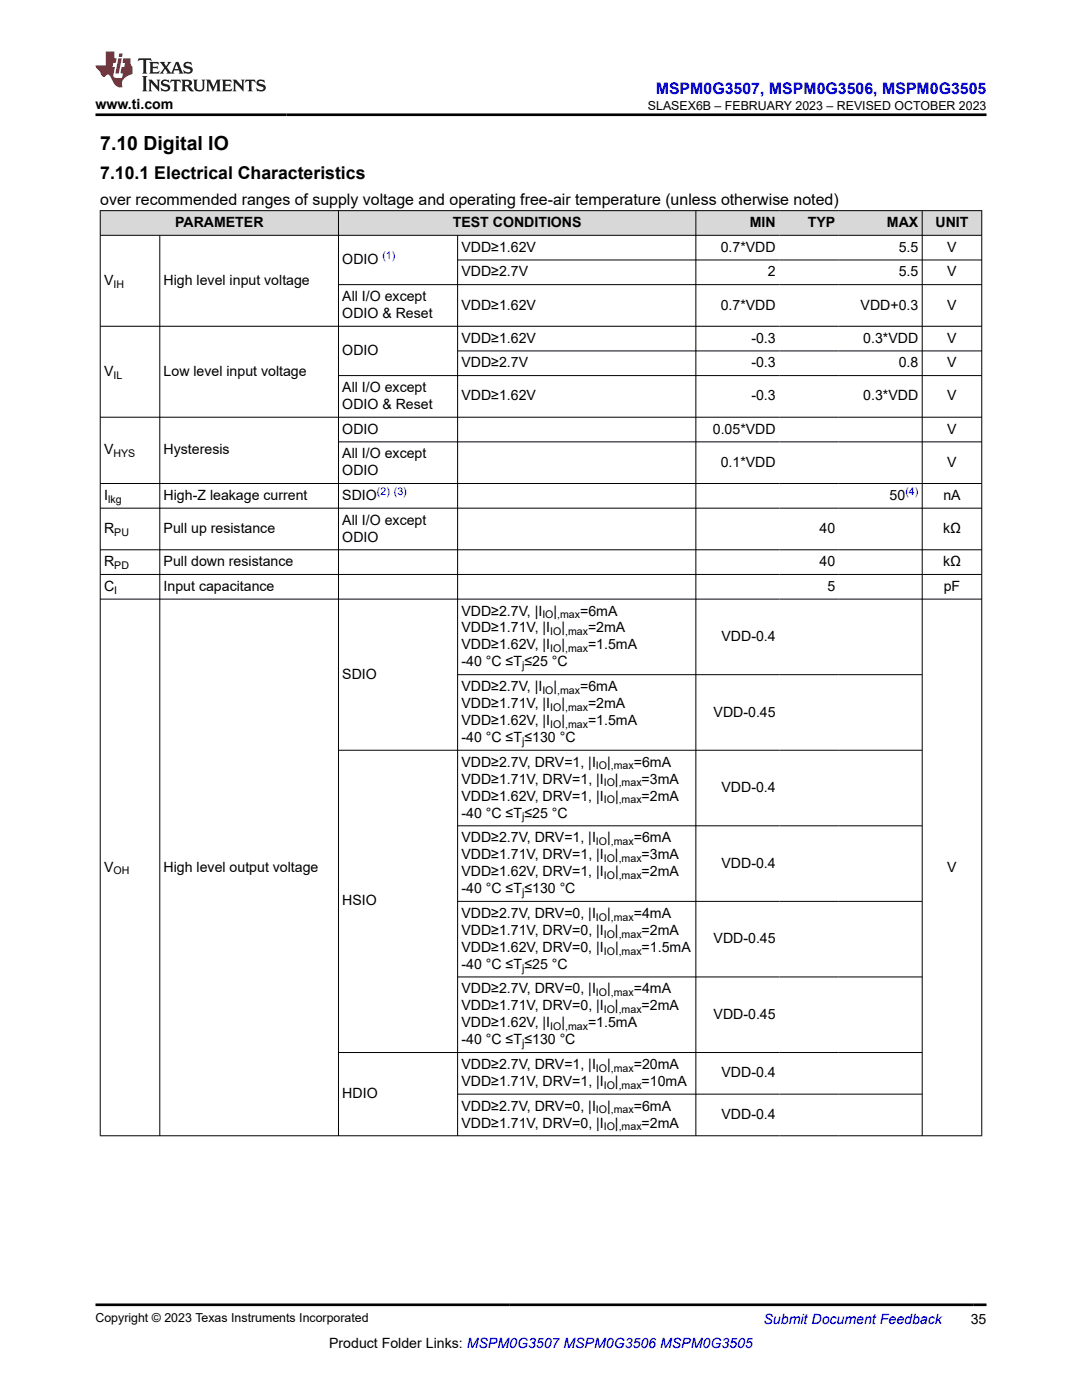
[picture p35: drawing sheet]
<svg xmlns="http://www.w3.org/2000/svg" width="216mm" height="279mm" viewBox="0 0 216 279" stroke-linecap="round" stroke-linejoin="round" font-family="sans-serif">
<defs><g id="words">
<text font-size="3.9" x="20" y="29.9">7.10 Digital IO</text>
<text font-size="3.5" x="20" y="35.7">7.10.1 Electrical Characteristics</text>
<text font-size="3.2" fill="#00f" x="130.9" y="18.7">MSPM0G3507, MSPM0G3506, MSPM0G3505</text>
<text font-size="3.2" x="20" y="41">over recommended ranges of supply voltage and operating free-air temperature (unless otherwise noted)</text>
<g font-size="2.8">
<text x="19" y="21.8">www.ti.com</text>
<text x="34.9" y="45.3">PARAMETER</text>
<text x="90.3" y="45.3">TEST CONDITIONS</text>
<text x="149.6" y="45.3">MIN</text>
<text x="161.2" y="45.3">TYP</text>
<text x="177" y="45.3">MAX</text>
<text x="186.7" y="45.3">UNIT</text>
<text x="68.3" y="52.7">ODIO</text>
<text x="92.1" y="50.2">VDD≥1.62V</text>
<text x="143.8" y="50.2">0.7*VDD</text>
<text x="179.3" y="50.2">5.5</text>
<text x="189" y="50.2">V</text>
<text x="20.8" y="56.9">V</text>
<text x="32.7" y="56.9">High level input voltage</text>
<text x="92.1" y="55.2">VDD≥2.7V</text>
<text x="153.2" y="55.2">2</text>
<text x="179.3" y="55.2">5.5</text>
<text x="189" y="55.2">V</text>
<text x="68.3" y="60.1">All I/O except</text>
<text x="68.3" y="63.5">ODIO &amp; Reset</text>
<text x="92.1" y="61.8">VDD≥1.62V</text>
<text x="143.8" y="61.8">0.7*VDD</text>
<text x="171.7" y="61.8">VDD+0.3</text>
<text x="189" y="61.8">V</text>
<text x="68.3" y="70.8">ODIO</text>
<text x="92.1" y="68.4">VDD≥1.62V</text>
<text x="149.9" y="68.4">-0.3</text>
<text x="172.3" y="68.4">0.3*VDD</text>
<text x="189" y="68.4">V</text>
<text x="20.8" y="75">V</text>
<text x="32.7" y="75">Low level input voltage</text>
<text x="92.1" y="73.3">VDD≥2.7V</text>
<text x="149.9" y="73.3">-0.3</text>
<text x="179.3" y="73.3">0.8</text>
<text x="189" y="73.3">V</text>
<text x="68.3" y="78.2">All I/O except</text>
<text x="68.3" y="81.6">ODIO &amp; Reset</text>
<text x="92.1" y="79.9">VDD≥1.62V</text>
<text x="149.9" y="79.9">-0.3</text>
<text x="172.3" y="79.9">0.3*VDD</text>
<text x="189" y="79.9">V</text>
<text x="68.3" y="86.5">ODIO</text>
<text x="142.2" y="86.5">0.05*VDD</text>
<text x="189" y="86.5">V</text>
<text x="20.8" y="90.7">V</text>
<text x="32.7" y="90.7">Hysteresis</text>
<text x="68.3" y="91.5">All I/O except</text>
<text x="68.3" y="94.8">ODIO</text>
<text x="143.8" y="93.2">0.1*VDD</text>
<text x="189" y="93.2">V</text>
<text x="20.8" y="99.8">I</text>
<text x="32.7" y="99.8">High-Z leakage current</text>
<text x="68.3" y="99.8">SDIO</text>
<text x="177.5" y="99.8">50</text>
<text x="188.2" y="99.8">nA</text>
<text x="20.8" y="106.4">R</text>
<text x="32.7" y="106.4">Pull up resistance</text>
<text x="68.3" y="104.7">All I/O except</text>
<text x="163.5" y="106.4">40</text>
<text x="188.2" y="106.4">kΩ</text>
<text x="20.8" y="113">R</text>
<text x="32.7" y="113">Pull down resistance</text>
<text x="68.3" y="108.1">ODIO</text>
<text x="163.5" y="113">40</text>
<text x="188.2" y="113">kΩ</text>
<text x="20.8" y="117.9">C</text>
<text x="32.7" y="117.9">Input capacitance</text>
<text x="165.1" y="117.9">5</text>
<text x="188.3" y="117.9">pF</text>
<text x="92.1" y="122.8">VDD≥2.7V, |I</text>
<text x="110.5" y="122.8">|</text>
<text x="115.8" y="122.8">=6mA</text>
<text x="92.1" y="129.6">VDD≥1.62V, |I</text>
<text x="92.1" y="126.2">VDD≥1.71V, |I</text>
<text x="112" y="126.2">|</text>
<text x="112" y="129.6">|</text>
<text x="117.3" y="126.2">=2mA</text>
<text x="117.3" y="129.6">=1.5mA</text>
<text x="144" y="127.9">VDD-0.4</text>
<text x="68.3" y="135.5">SDIO</text>
<text x="92.1" y="133">-40 °C ≤T≤25 °C</text>
<text x="92.1" y="137.9">VDD≥2.7V, |I</text>
<text x="110.5" y="137.9">|</text>
<text x="115.8" y="137.9">=6mA</text>
<text x="92.1" y="141.3">VDD≥1.71V, |I</text>
<text x="112" y="141.3">|</text>
<text x="117.3" y="141.3">=2mA</text>
<text x="142.4" y="143">VDD-0.45</text>
<text x="92.1" y="144.7">VDD≥1.62V, |I</text>
<text x="92.1" y="148.1">-40 °C ≤T≤130 °C</text>
<text x="112" y="144.7">|</text>
<text x="117.3" y="144.7">=1.5mA</text>
<text x="92.1" y="153">VDD≥2.7V, DRV=1, |I</text>
<text x="121.1" y="153">|</text>
<text x="126.5" y="153">=6mA</text>
<text x="92.1" y="156.4">VDD≥1.71V, DRV=1, |I</text>
<text x="92.1" y="159.8">VDD≥1.62V, DRV=1, |I</text>
<text x="122.7" y="156.4">|</text>
<text x="122.7" y="159.8">|</text>
<text x="128" y="159.8">=2mA</text>
<text x="128" y="156.4">=3mA</text>
<text x="144" y="158.1">VDD-0.4</text>
<text x="92.1" y="163.2">-40 °C ≤T≤25 °C</text>
<text x="20.8" y="173.9">V</text>
<text x="32.7" y="173.9">High level output voltage</text>
<text x="92.1" y="171.5">VDD≥1.71V, DRV=1, |I</text>
<text x="92.1" y="168.1">VDD≥2.7V, DRV=1, |I</text>
<text x="121.1" y="168.1">|</text>
<text x="122.7" y="171.5">|</text>
<text x="126.5" y="168.1">=6mA</text>
<text x="128" y="171.5">=3mA</text>
<text x="144" y="173.2">VDD-0.4</text>
<text x="189" y="173.9">V</text>
<text x="92.1" y="178.2">-40 °C ≤T≤130 °C</text>
<text x="92.1" y="174.9">VDD≥1.62V, DRV=1, |I</text>
<text x="122.7" y="174.9">|</text>
<text x="128" y="174.9">=2mA</text>
<text x="68.3" y="180.7">HSIO</text>
<text x="92.1" y="183.2">VDD≥2.7V, DRV=0, |I</text>
<text x="121.1" y="183.2">|</text>
<text x="126.5" y="183.2">=4mA</text>
<text x="92.1" y="186.6">VDD≥1.71V, DRV=0, |I</text>
<text x="92.1" y="189.9">VDD≥1.62V, DRV=0, |I</text>
<text x="122.7" y="186.6">|</text>
<text x="122.7" y="189.9">|</text>
<text x="128" y="189.9">=1.5mA</text>
<text x="128" y="186.6">=2mA</text>
<text x="142.4" y="188.2">VDD-0.45</text>
<text x="92.1" y="193.3">-40 °C ≤T≤25 °C</text>
<text x="92.1" y="201.6">VDD≥1.71V, DRV=0, |I</text>
<text x="92.1" y="198.2">VDD≥2.7V, DRV=0, |I</text>
<text x="121.1" y="198.2">|</text>
<text x="122.7" y="201.6">|</text>
<text x="126.5" y="198.2">=4mA</text>
<text x="128" y="201.6">=2mA</text>
<text x="142.4" y="203.3">VDD-0.45</text>
<text x="92.1" y="208.4">-40 °C ≤T≤130 °C</text>
<text x="92.1" y="205">VDD≥1.62V, |I</text>
<text x="112" y="205">|</text>
<text x="117.3" y="205">=1.5mA</text>
<text x="92.1" y="213.3">VDD≥2.7V, DRV=1, |I</text>
<text x="121.1" y="213.3">|</text>
<text x="126.5" y="213.3">=20mA</text>
<text x="144" y="215">VDD-0.4</text>
<text x="68.3" y="219.2">HDIO</text>
<text x="92.1" y="216.7">VDD≥1.71V, DRV=1, |I</text>
<text x="92.1" y="221.6">VDD≥2.7V, DRV=0, |I</text>
<text x="121.1" y="221.6">|</text>
<text x="122.7" y="216.7">|</text>
<text x="126.5" y="221.6">=6mA</text>
<text x="128" y="216.7">=10mA</text>
<text x="92.1" y="225">VDD≥1.71V, DRV=0, |I</text>
<text x="122.7" y="225">|</text>
<text x="128" y="225">=2mA</text>
<text x="144" y="223.3">VDD-0.4</text>
<text x="65.7" y="269">Product Folder Links: MSPM0G3507 MSPM0G3506 MSPM0G3505</text>
<text x="193.7" y="264.2">35</text>
</g>
<text font-size="2.8" fill="#00f" x="152.4" y="264.2">Submit Document Feedback</text>
<g font-size="2.5">
<text x="129.3" y="21.9">SLASEX6B – FEBRUARY 2023 – REVISED OCTOBER 2023</text>
<text x="19" y="263.9">Copyright © 2023 Texas Instruments Incorporated</text>
</g>
<g font-size="2.1" fill="#00f">
<text x="76.3" y="51.8">(1)</text>
<text x="75.2" y="98.8">(2) (3)</text>
<text x="180.7" y="98.8">(4)</text>
</g>
<g font-size="2.1">
<text x="22.6" y="57.4">IH</text>
<text x="22.6" y="75.6">IL</text>
<text x="22.6" y="91.3">HYS</text>
<text x="21.6" y="100.3">lkg</text>
<text x="22.8" y="106.9">PU</text>
<text x="22.8" y="113.6">PD</text>
<text x="22.8" y="118.5">I</text>
<text x="108.2" y="123.4">IO ,max</text>
<text x="109.8" y="130.2">IO ,max</text>
<text x="109.8" y="126.8">IO ,max</text>
<text x="104.2" y="133.6">j</text>
<text x="108.2" y="138.5">IO ,max</text>
<text x="109.8" y="141.9">IO ,max</text>
<text x="104.2" y="148.6">j</text>
<text x="109.8" y="145.3">IO ,max</text>
<text x="118.9" y="153.6">IO ,max</text>
<text x="120.5" y="157">IO ,max</text>
<text x="120.5" y="160.3">IO ,max</text>
<text x="104.2" y="163.7">j</text>
<text x="118.9" y="168.6">IO ,max</text>
<text x="120.5" y="172">IO ,max</text>
<text x="22.6" y="174.5">OH</text>
<text x="104.2" y="178.8">j</text>
<text x="120.5" y="175.4">IO ,max</text>
<text x="118.9" y="183.7">IO ,max</text>
<text x="120.5" y="187.1">IO ,max</text>
<text x="120.5" y="190.5">IO ,max</text>
<text x="104.2" y="193.9">j</text>
<text x="118.9" y="198.8">IO ,max</text>
<text x="120.5" y="202.2">IO ,max</text>
<text x="104.2" y="209">j</text>
<text x="109.8" y="205.6">IO ,max</text>
<text x="118.9" y="213.9">IO ,max</text>
<text x="120.5" y="217.3">IO ,max</text>
<text x="118.9" y="222.2">IO ,max</text>
<text x="120.5" y="225.6">IO ,max</text>
</g>
</g></defs>
<g fill="#d8d8d8">
<path d="M20 42h175.9v5h-175.9z" fill-rule="evenodd"/>
<path d="M20.1 42.1h47.4v4.8h-47.4z" fill-rule="evenodd"/>
<path d="M67.6 42.1h71.2v4.8h-71.2z" fill-rule="evenodd"/>
<path d="M138.9 42.1h16.6v4.8h-16.6z" fill-rule="evenodd"/>
<path d="M155.5 42.1h11.9v4.8h-11.9z" fill-rule="evenodd"/>
<path d="M167.4 42.1h16.6v4.8h-16.6z" fill-rule="evenodd"/>
<path d="M184.1 42.1h11.7v4.8h-11.7z" fill-rule="evenodd"/>
</g>
<g fill="none" stroke="#000" stroke-width=".2">
<path d="M19.9 42h176.1M19.9 47h176.1M20 42v184.7M31.9 47v179.7M67.5 42v184.7M67.5 56.8h128.5M91.3 47v179.7M91.3 51.9h104.7M138.9 42v184.7M184 42v184.7M195.9 42v184.7M19.9 65.1h176.1"/>
<path d="M67.5 75h128.5M91.3 70h104.7M19.9 83.3h176.1M19.9 96.5h176.1M67.5 88.2h128.5M19.9 101.4h176.1M19.9 109.7h176.1M19.9 114.6h176.1M19.9 119.6h176.1M91.3 134.6h92.8M67.5 149.7h116.6M91.3 164.8h92.8"/>
<path d="M91.3 179.9h92.8M91.3 195h92.8M67.5 210.1h116.6M91.3 218.4h92.8M19.9 226.7h176.1"/>
</g>
<path d="M27.7 11.6l-.2 .6 .5-.2h.6v.1v2.2l-.2 .4h1l-.2-.4v-2.2v-.1h.5l.5 .2-.1-.6zM29.8 12.4l.2 .3v1.6l-.2 .4h1.9l.1-.6a1.08 1.08 0 0 1-1.3 .2v-.7h.6l.4 .2v-.7l-.4 .2h-.6v-.5l.2-.2a1 1 0 0 1 1 .3l-.1-.5zM31.8 12.4l1 1.1-1 1.2h.9l-.2-.2 .4-.8 .5 .8-.2 .2h1.6l-.2-.2 .1-.5h1l.1 .5-.1 .2h.9l-.2-.4-.8-1.9h-.5l-1 2.1-.8-1.1 .9-1h-.8l.2 .2-.5 .6-.3-.6 .1-.2zM35.2 12.8l.4 1h-.8zM36.8 12.5a.65 .65 0 0 0-.2 .7 .65 .65 0 0 0 .6 .5l.7 .1 .1 .3a.79 .79 0 0 1-.7 .4 .79 .79 0 0 1-.7-.5l.1 .7 .2-.1a.93 .93 0 0 0 1.1 0 .93 .93 0 0 0 .4-.9 1.46 1.46 0 0 0-1.2-.6l-.1-.3a1.09 1.09 0 0 1 1.2 .2l-.2-.6-.1 .1-.6-.2zM28.4 15.2l.2 .4v2.2l-.2 .4h1l-.2-.4v-2.2l.2-.4zM29.6 15.9l.2 .4v1.5l-.2 .4h.8l-.3-.4v-1.3l1.7 1.8v-2l.2-.4h-.8l.2 .2 .1 1.1-1.2-1.3zM32.3 16a.65 .65 0 0 0-.2 .8 .65 .65 0 0 0 .7 .4l.6 .2 .1 .2a.79 .79 0 0 1-.7 .4 .79 .79 0 0 1-.7-.5l.1 .7 .2-.1a.93 .93 0 0 0 1.1 .1 .93 .93 0 0 0 .4-1 1.46 1.46 0 0 0-1.2-.5l-.1-.4a1.09 1.09 0 0 1 1.2 .2l-.2-.6-.1 .1-.6-.1zM34.1 15.9l-.1 .6a.63 .63 0 0 1 .7-.3l.1 1.6-.3 .4h1l-.2-.4v-1.6a.66 .66 0 0 1 .8 .3l-.1-.6zM36.2 15.9l.2 .4v1.5l-.2 .4h.9l-.2-.2v-.7h.5l.1 .2a.79 .79 0 0 0 1.2 .6l-1-.9a.61 .61 0 0 0 .6-.6 .61 .61 0 0 0-.5-.7zM36.9 16.2h.2a.47 .47 0 0 1 .5 .1 .47 .47 0 0 1 .1 .5l-.2 .1-.6 .1zM38.5 15.9l.2 .2a2.27 2.27 0 0 0 .4 2 1.04 1.04 0 0 0 1.7-.7v-1.3l.2-.2h-.8l.2 .4v1.1a.6 .6 0 0 1-.6 .6 .6 .6 0 0 1-.6-.6v-1.1l.3-.4zM41.1 15.9l.2 .4v1.5l-.2 .4h.7l-.2-.4v-1.4l.9 1.9 .8-1.9v1.4l-.2 .4h1l-.3-.4v-1.5l.3-.4h-.8l-.7 1.5-.7-1.5zM44.3 15.9l.2 .4v1.5l-.2 .4h1.9l.1-.6a1.09 1.09 0 0 1-1.3 .2v-.7h.6l.4 .2v-.6l-.4 .2h-.6v-.6l.2-.1a1.01 1.01 0 0 1 1 .3l-.1-.6zM46.4 15.9l.3 .4v1.5l-.3 .4h.8l-.2-.4v-1.3l1.6 1.8v-2l.2-.4h-.7l.2 .2v1.1l-1.2-1.3zM49 15.9l-.1 .6a.63 .63 0 0 1 .8-.3v1.6l-.3 .4h1l-.2-.4v-1.6a.66 .66 0 0 1 .8 .3l-.1-.6zM51.4 16a.65 .65 0 0 0-.2 .8 .65 .65 0 0 0 .6 .4l.6 .2 .2 .2a.79 .79 0 0 1-.8 .4 .79 .79 0 0 1-.6-.5l.1 .7 .2-.1a.93 .93 0 0 0 1 .1 .93 .93 0 0 0 .5-1 1.46 1.46 0 0 0-1.3-.5l-.1-.4a1.09 1.09 0 0 1 1.3 .2l-.2-.6-.2 .1-.5-.1z" fill="#231f20"/>
<path d="M21.1 10.3v2.7h-2.1l.1 .4 .9 1a.95 .95 0 0 0 .9 .9 .59 .59 0 0 1 .6-.4 .59 .59 0 0 1 .5 .3l.4 .8a1.59 1.59 0 0 0 2.1 1.4 1.61 1.61 0 0 1 1-2.3l1-.3-.1-1.5a1.59 1.59 0 0 1-.4-1.7h-1.4l-.2 .9h.5l-.1 .9h-.5l-.2 .9v.3l.4 .1-.2 .9h-.6a.73 .73 0 0 1-1.1-.7l.3-1.5h-.5l.2-.9h.5l.2-.9h-.5v-1.3zM23.6 11.6l-.6 3.1h.7l.6-3.1zM23.8 10.7l-.1 .6h.7l.1-.6z" fill="#ed1c24"/>
<path d="M19 22.9h177.8M19 260.4h177.8" fill="none" stroke="#000" stroke-width=".53"/>
<use href="#words"/>
</svg>
